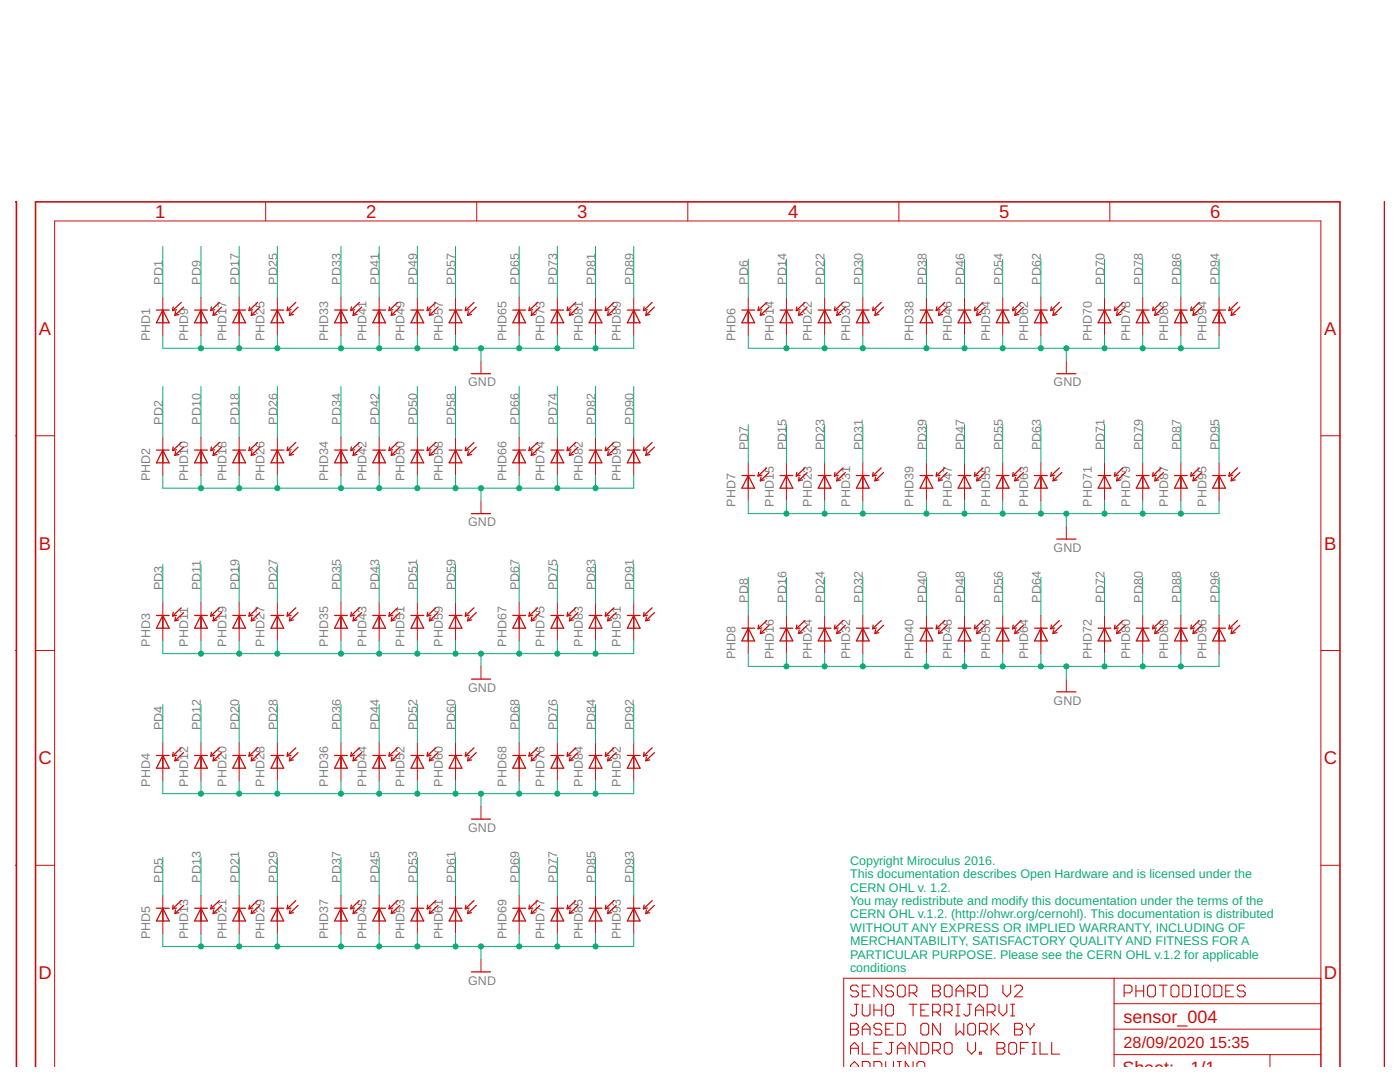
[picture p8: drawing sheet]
<svg xmlns="http://www.w3.org/2000/svg" width="279mm" height="216mm" viewBox="0 0 279 216" stroke-linecap="round" stroke-linejoin="round" font-family="sans-serif">
<defs><g id="words">
<g font-size="3.7" fill="#c90d0c">
<text x="30.9" y="43.5">1</text>
<text x="73.1" y="43.5">2</text>
<text x="115.2" y="43.5">3</text>
<text x="157.3" y="43.5">4</text>
<text x="199.4" y="43.5">5</text>
<text x="241.5" y="43.5">6</text>
<text x="7.8" y="66.8">A</text>
<text x="264.3" y="66.8">A</text>
<text x="7.8" y="109.7">B</text>
<text x="264.3" y="109.7">B</text>
<text x="7.7" y="152.5">C</text>
<text x="264.2" y="152.5">C</text>
<text x="7.7" y="195.4">D</text>
<text x="264.2" y="195.4">D</text>
</g>
<g font-size="3.6" fill="#c90d0c">
<text x="224.2" y="204.1">sensor_004</text>
<text x="224" y="214.4">Sheet:</text>
<text x="237.6" y="214.2">1/1</text>
</g>
<g font-size="3.2" fill="#c90d0c">
<text x="224.2" y="209.2">28/09/2020</text>
<text x="241.3" y="209.2">15:35</text>
</g>
<g font-size="2.5" fill="#808080">
<text x="32.5" y="56.8" transform="rotate(-90 32.5 56.8)">PD1</text>
<text x="40.1" y="56.8" transform="rotate(-90 40.1 56.8)">PD9</text>
<text x="47.7" y="56.8" transform="rotate(-90 47.7 56.8)">PD17</text>
<text x="55.3" y="56.8" transform="rotate(-90 55.3 56.8)">PD25</text>
<text x="68" y="56.8" transform="rotate(-90 68 56.8)">PD33</text>
<text x="75.7" y="56.8" transform="rotate(-90 75.7 56.8)">PD41</text>
<text x="83.3" y="56.8" transform="rotate(-90 83.3 56.8)">PD49</text>
<text x="90.9" y="56.8" transform="rotate(-90 90.9 56.8)">PD57</text>
<text x="103.6" y="56.8" transform="rotate(-90 103.6 56.8)">PD65</text>
<text x="111.2" y="56.8" transform="rotate(-90 111.2 56.8)">PD73</text>
<text x="118.8" y="56.8" transform="rotate(-90 118.8 56.8)">PD81</text>
<text x="126.5" y="56.8" transform="rotate(-90 126.5 56.8)">PD89</text>
<text x="149.3" y="56.8" transform="rotate(-90 149.3 56.8)">PD6</text>
<text x="156.9" y="56.8" transform="rotate(-90 156.9 56.8)">PD14</text>
<text x="164.6" y="56.8" transform="rotate(-90 164.6 56.8)">PD22</text>
<text x="172.2" y="56.8" transform="rotate(-90 172.2 56.8)">PD30</text>
<text x="184.9" y="56.8" transform="rotate(-90 184.9 56.8)">PD38</text>
<text x="192.5" y="56.8" transform="rotate(-90 192.5 56.8)">PD46</text>
<text x="200.1" y="56.8" transform="rotate(-90 200.1 56.8)">PD54</text>
<text x="207.7" y="56.8" transform="rotate(-90 207.7 56.8)">PD62</text>
<text x="220.4" y="56.8" transform="rotate(-90 220.4 56.8)">PD70</text>
<text x="228.1" y="56.8" transform="rotate(-90 228.1 56.8)">PD78</text>
<text x="235.7" y="56.8" transform="rotate(-90 235.7 56.8)">PD86</text>
<text x="243.3" y="56.8" transform="rotate(-90 243.3 56.8)">PD94</text>
<text x="29.9" y="68.1" transform="rotate(-90 29.9 68.1)">PHD1</text>
<text x="37.6" y="68.1" transform="rotate(-90 37.6 68.1)">PHD9</text>
<text x="45.2" y="68.1" transform="rotate(-90 45.2 68.1)">PHD17</text>
<text x="52.8" y="68.1" transform="rotate(-90 52.8 68.1)">PHD25</text>
<text x="65.5" y="68.1" transform="rotate(-90 65.5 68.1)">PHD33</text>
<text x="73.1" y="68.1" transform="rotate(-90 73.1 68.1)">PHD41</text>
<text x="80.7" y="68.1" transform="rotate(-90 80.7 68.1)">PHD49</text>
<text x="88.4" y="68.1" transform="rotate(-90 88.4 68.1)">PHD57</text>
<text x="101.1" y="68.1" transform="rotate(-90 101.1 68.1)">PHD65</text>
<text x="108.7" y="68.1" transform="rotate(-90 108.7 68.1)">PHD73</text>
<text x="116.3" y="68.1" transform="rotate(-90 116.3 68.1)">PHD81</text>
<text x="123.9" y="68.1" transform="rotate(-90 123.9 68.1)">PHD89</text>
<text x="146.8" y="68.1" transform="rotate(-90 146.8 68.1)">PHD6</text>
<text x="154.4" y="68.1" transform="rotate(-90 154.4 68.1)">PHD14</text>
<text x="162" y="68.1" transform="rotate(-90 162 68.1)">PHD22</text>
<text x="169.6" y="68.1" transform="rotate(-90 169.6 68.1)">PHD30</text>
<text x="182.3" y="68.1" transform="rotate(-90 182.3 68.1)">PHD38</text>
<text x="190" y="68.1" transform="rotate(-90 190 68.1)">PHD46</text>
<text x="197.6" y="68.1" transform="rotate(-90 197.6 68.1)">PHD54</text>
<text x="205.2" y="68.1" transform="rotate(-90 205.2 68.1)">PHD62</text>
<text x="217.9" y="68.1" transform="rotate(-90 217.9 68.1)">PHD70</text>
<text x="225.5" y="68.1" transform="rotate(-90 225.5 68.1)">PHD78</text>
<text x="233.1" y="68.1" transform="rotate(-90 233.1 68.1)">PHD86</text>
<text x="240.8" y="68.1" transform="rotate(-90 240.8 68.1)">PHD94</text>
<text x="93.4" y="77.1">GND</text>
<text x="210.3" y="77.1">GND</text>
<text x="32.5" y="84.7" transform="rotate(-90 32.5 84.7)">PD2</text>
<text x="40.1" y="84.7" transform="rotate(-90 40.1 84.7)">PD10</text>
<text x="47.7" y="84.7" transform="rotate(-90 47.7 84.7)">PD18</text>
<text x="55.3" y="84.7" transform="rotate(-90 55.3 84.7)">PD26</text>
<text x="68" y="84.7" transform="rotate(-90 68 84.7)">PD34</text>
<text x="75.7" y="84.7" transform="rotate(-90 75.7 84.7)">PD42</text>
<text x="83.3" y="84.7" transform="rotate(-90 83.3 84.7)">PD50</text>
<text x="90.9" y="84.7" transform="rotate(-90 90.9 84.7)">PD58</text>
<text x="103.6" y="84.7" transform="rotate(-90 103.6 84.7)">PD66</text>
<text x="111.2" y="84.7" transform="rotate(-90 111.2 84.7)">PD74</text>
<text x="118.8" y="84.7" transform="rotate(-90 118.8 84.7)">PD82</text>
<text x="126.5" y="84.7" transform="rotate(-90 126.5 84.7)">PD90</text>
<text x="149.3" y="89.8" transform="rotate(-90 149.3 89.8)">PD7</text>
<text x="156.9" y="89.8" transform="rotate(-90 156.9 89.8)">PD15</text>
<text x="164.6" y="89.8" transform="rotate(-90 164.6 89.8)">PD23</text>
<text x="172.2" y="89.8" transform="rotate(-90 172.2 89.8)">PD31</text>
<text x="184.9" y="89.8" transform="rotate(-90 184.9 89.8)">PD39</text>
<text x="192.5" y="89.8" transform="rotate(-90 192.5 89.8)">PD47</text>
<text x="200.1" y="89.8" transform="rotate(-90 200.1 89.8)">PD55</text>
<text x="207.7" y="89.8" transform="rotate(-90 207.7 89.8)">PD63</text>
<text x="220.4" y="89.8" transform="rotate(-90 220.4 89.8)">PD71</text>
<text x="228.1" y="89.8" transform="rotate(-90 228.1 89.8)">PD79</text>
<text x="235.7" y="89.8" transform="rotate(-90 235.7 89.8)">PD87</text>
<text x="243.3" y="89.8" transform="rotate(-90 243.3 89.8)">PD95</text>
<text x="29.9" y="96" transform="rotate(-90 29.9 96)">PHD2</text>
<text x="37.6" y="96" transform="rotate(-90 37.6 96)">PHD10</text>
<text x="45.2" y="96" transform="rotate(-90 45.2 96)">PHD18</text>
<text x="52.8" y="96" transform="rotate(-90 52.8 96)">PHD26</text>
<text x="65.5" y="96" transform="rotate(-90 65.5 96)">PHD34</text>
<text x="73.1" y="96" transform="rotate(-90 73.1 96)">PHD42</text>
<text x="80.7" y="96" transform="rotate(-90 80.7 96)">PHD50</text>
<text x="88.4" y="96" transform="rotate(-90 88.4 96)">PHD58</text>
<text x="101.1" y="96" transform="rotate(-90 101.1 96)">PHD66</text>
<text x="108.7" y="96" transform="rotate(-90 108.7 96)">PHD74</text>
<text x="116.3" y="96" transform="rotate(-90 116.3 96)">PHD82</text>
<text x="123.9" y="96" transform="rotate(-90 123.9 96)">PHD90</text>
<text x="146.8" y="101.1" transform="rotate(-90 146.8 101.1)">PHD7</text>
<text x="154.4" y="101.1" transform="rotate(-90 154.4 101.1)">PHD15</text>
<text x="162" y="101.1" transform="rotate(-90 162 101.1)">PHD23</text>
<text x="169.6" y="101.1" transform="rotate(-90 169.6 101.1)">PHD31</text>
<text x="182.3" y="101.1" transform="rotate(-90 182.3 101.1)">PHD39</text>
<text x="190" y="101.1" transform="rotate(-90 190 101.1)">PHD47</text>
<text x="197.6" y="101.1" transform="rotate(-90 197.6 101.1)">PHD55</text>
<text x="205.2" y="101.1" transform="rotate(-90 205.2 101.1)">PHD63</text>
<text x="217.9" y="101.1" transform="rotate(-90 217.9 101.1)">PHD71</text>
<text x="225.5" y="101.1" transform="rotate(-90 225.5 101.1)">PHD79</text>
<text x="233.1" y="101.1" transform="rotate(-90 233.1 101.1)">PHD87</text>
<text x="240.8" y="101.1" transform="rotate(-90 240.8 101.1)">PHD95</text>
<text x="93.4" y="105">GND</text>
<text x="210.3" y="110.1">GND</text>
<text x="32.5" y="117.7" transform="rotate(-90 32.5 117.7)">PD3</text>
<text x="40.1" y="117.7" transform="rotate(-90 40.1 117.7)">PD11</text>
<text x="47.7" y="117.7" transform="rotate(-90 47.7 117.7)">PD19</text>
<text x="55.3" y="117.7" transform="rotate(-90 55.3 117.7)">PD27</text>
<text x="68" y="117.7" transform="rotate(-90 68 117.7)">PD35</text>
<text x="75.7" y="117.7" transform="rotate(-90 75.7 117.7)">PD43</text>
<text x="83.3" y="117.7" transform="rotate(-90 83.3 117.7)">PD51</text>
<text x="90.9" y="117.7" transform="rotate(-90 90.9 117.7)">PD59</text>
<text x="103.6" y="117.7" transform="rotate(-90 103.6 117.7)">PD67</text>
<text x="111.2" y="117.7" transform="rotate(-90 111.2 117.7)">PD75</text>
<text x="118.8" y="117.7" transform="rotate(-90 118.8 117.7)">PD83</text>
<text x="126.5" y="117.7" transform="rotate(-90 126.5 117.7)">PD91</text>
<text x="149.3" y="120.3" transform="rotate(-90 149.3 120.3)">PD8</text>
<text x="156.9" y="120.3" transform="rotate(-90 156.9 120.3)">PD16</text>
<text x="164.6" y="120.3" transform="rotate(-90 164.6 120.3)">PD24</text>
<text x="172.2" y="120.3" transform="rotate(-90 172.2 120.3)">PD32</text>
<text x="184.9" y="120.3" transform="rotate(-90 184.9 120.3)">PD40</text>
<text x="192.5" y="120.3" transform="rotate(-90 192.5 120.3)">PD48</text>
<text x="200.1" y="120.3" transform="rotate(-90 200.1 120.3)">PD56</text>
<text x="207.7" y="120.3" transform="rotate(-90 207.7 120.3)">PD64</text>
<text x="220.4" y="120.3" transform="rotate(-90 220.4 120.3)">PD72</text>
<text x="228.1" y="120.3" transform="rotate(-90 228.1 120.3)">PD80</text>
<text x="235.7" y="120.3" transform="rotate(-90 235.7 120.3)">PD88</text>
<text x="243.3" y="120.3" transform="rotate(-90 243.3 120.3)">PD96</text>
<text x="29.9" y="129" transform="rotate(-90 29.9 129)">PHD3</text>
<text x="37.6" y="129" transform="rotate(-90 37.6 129)">PHD11</text>
<text x="45.2" y="129" transform="rotate(-90 45.2 129)">PHD19</text>
<text x="52.8" y="129" transform="rotate(-90 52.8 129)">PHD27</text>
<text x="65.5" y="129" transform="rotate(-90 65.5 129)">PHD35</text>
<text x="73.1" y="129" transform="rotate(-90 73.1 129)">PHD43</text>
<text x="80.7" y="129" transform="rotate(-90 80.7 129)">PHD51</text>
<text x="88.4" y="129" transform="rotate(-90 88.4 129)">PHD59</text>
<text x="101.1" y="129" transform="rotate(-90 101.1 129)">PHD67</text>
<text x="108.7" y="129" transform="rotate(-90 108.7 129)">PHD75</text>
<text x="116.3" y="129" transform="rotate(-90 116.3 129)">PHD83</text>
<text x="123.9" y="129" transform="rotate(-90 123.9 129)">PHD91</text>
<text x="146.8" y="131.6" transform="rotate(-90 146.8 131.6)">PHD8</text>
<text x="154.4" y="131.6" transform="rotate(-90 154.4 131.6)">PHD16</text>
<text x="162" y="131.6" transform="rotate(-90 162 131.6)">PHD24</text>
<text x="169.6" y="131.6" transform="rotate(-90 169.6 131.6)">PHD32</text>
<text x="182.3" y="131.6" transform="rotate(-90 182.3 131.6)">PHD40</text>
<text x="190" y="131.6" transform="rotate(-90 190 131.6)">PHD48</text>
<text x="197.6" y="131.6" transform="rotate(-90 197.6 131.6)">PHD56</text>
<text x="205.2" y="131.6" transform="rotate(-90 205.2 131.6)">PHD64</text>
<text x="217.9" y="131.6" transform="rotate(-90 217.9 131.6)">PHD72</text>
<text x="225.5" y="131.6" transform="rotate(-90 225.5 131.6)">PHD80</text>
<text x="233.1" y="131.6" transform="rotate(-90 233.1 131.6)">PHD88</text>
<text x="240.8" y="131.6" transform="rotate(-90 240.8 131.6)">PHD96</text>
<text x="93.4" y="138.1">GND</text>
<text x="210.3" y="140.6">GND</text>
<text x="32.5" y="145.7" transform="rotate(-90 32.5 145.7)">PD4</text>
<text x="40.1" y="145.7" transform="rotate(-90 40.1 145.7)">PD12</text>
<text x="47.7" y="145.7" transform="rotate(-90 47.7 145.7)">PD20</text>
<text x="55.3" y="145.7" transform="rotate(-90 55.3 145.7)">PD28</text>
<text x="68" y="145.7" transform="rotate(-90 68 145.7)">PD36</text>
<text x="75.7" y="145.7" transform="rotate(-90 75.7 145.7)">PD44</text>
<text x="83.3" y="145.7" transform="rotate(-90 83.3 145.7)">PD52</text>
<text x="90.9" y="145.7" transform="rotate(-90 90.9 145.7)">PD60</text>
<text x="103.6" y="145.7" transform="rotate(-90 103.6 145.7)">PD68</text>
<text x="111.2" y="145.7" transform="rotate(-90 111.2 145.7)">PD76</text>
<text x="118.8" y="145.7" transform="rotate(-90 118.8 145.7)">PD84</text>
<text x="126.5" y="145.7" transform="rotate(-90 126.5 145.7)">PD92</text>
<text x="29.9" y="157" transform="rotate(-90 29.9 157)">PHD4</text>
<text x="37.6" y="157" transform="rotate(-90 37.6 157)">PHD12</text>
<text x="45.2" y="157" transform="rotate(-90 45.2 157)">PHD20</text>
<text x="52.8" y="157" transform="rotate(-90 52.8 157)">PHD28</text>
<text x="65.5" y="157" transform="rotate(-90 65.5 157)">PHD36</text>
<text x="73.1" y="157" transform="rotate(-90 73.1 157)">PHD44</text>
<text x="80.7" y="157" transform="rotate(-90 80.7 157)">PHD52</text>
<text x="88.4" y="157" transform="rotate(-90 88.4 157)">PHD60</text>
<text x="101.1" y="157" transform="rotate(-90 101.1 157)">PHD68</text>
<text x="108.7" y="157" transform="rotate(-90 108.7 157)">PHD76</text>
<text x="116.3" y="157" transform="rotate(-90 116.3 157)">PHD84</text>
<text x="123.9" y="157" transform="rotate(-90 123.9 157)">PHD92</text>
<text x="93.4" y="166">GND</text>
<text x="32.5" y="176.2" transform="rotate(-90 32.5 176.2)">PD5</text>
<text x="40.1" y="176.2" transform="rotate(-90 40.1 176.2)">PD13</text>
<text x="47.7" y="176.2" transform="rotate(-90 47.7 176.2)">PD21</text>
<text x="55.3" y="176.2" transform="rotate(-90 55.3 176.2)">PD29</text>
<text x="68" y="176.2" transform="rotate(-90 68 176.2)">PD37</text>
<text x="75.7" y="176.2" transform="rotate(-90 75.7 176.2)">PD45</text>
<text x="83.3" y="176.2" transform="rotate(-90 83.3 176.2)">PD53</text>
<text x="90.9" y="176.2" transform="rotate(-90 90.9 176.2)">PD61</text>
<text x="103.6" y="176.2" transform="rotate(-90 103.6 176.2)">PD69</text>
<text x="111.2" y="176.2" transform="rotate(-90 111.2 176.2)">PD77</text>
<text x="118.8" y="176.2" transform="rotate(-90 118.8 176.2)">PD85</text>
<text x="126.5" y="176.2" transform="rotate(-90 126.5 176.2)">PD93</text>
<text x="29.9" y="187.5" transform="rotate(-90 29.9 187.5)">PHD5</text>
<text x="37.6" y="187.5" transform="rotate(-90 37.6 187.5)">PHD13</text>
<text x="45.2" y="187.5" transform="rotate(-90 45.2 187.5)">PHD21</text>
<text x="52.8" y="187.5" transform="rotate(-90 52.8 187.5)">PHD29</text>
<text x="65.5" y="187.5" transform="rotate(-90 65.5 187.5)">PHD37</text>
<text x="73.1" y="187.5" transform="rotate(-90 73.1 187.5)">PHD45</text>
<text x="80.7" y="187.5" transform="rotate(-90 80.7 187.5)">PHD53</text>
<text x="88.4" y="187.5" transform="rotate(-90 88.4 187.5)">PHD61</text>
<text x="101.1" y="187.5" transform="rotate(-90 101.1 187.5)">PHD69</text>
<text x="108.7" y="187.5" transform="rotate(-90 108.7 187.5)">PHD77</text>
<text x="116.3" y="187.5" transform="rotate(-90 116.3 187.5)">PHD85</text>
<text x="123.9" y="187.5" transform="rotate(-90 123.9 187.5)">PHD93</text>
<text x="93.4" y="196.5">GND</text>
</g>
<g font-size="2.5" fill="#0dab76">
<text x="169.6" y="172.6">Copyright Miroculus 2016.</text>
<text x="169.6" y="175.3">This documentation describes Open Hardware and is licensed under the</text>
<text x="169.6" y="177.9">CERN OHL v. 1.2.</text>
<text x="169.6" y="180.6">You may redistribute and modify this documentation under the terms of the</text>
<text x="169.6" y="183.3">CERN OHL v.1.2. (http://ohwr.org/cernohl). This documentation is distributed</text>
<text x="169.6" y="185.9">WITHOUT ANY EXPRESS OR IMPLIED WARRANTY, INCLUDING OF</text>
<text x="169.6" y="188.6">MERCHANTABILITY, SATISFACTORY QUALITY AND FITNESS FOR A</text>
<text x="169.6" y="191.3">PARTICULAR PURPOSE. Please see the CERN OHL v.1.2 for applicable</text>
<text x="169.6" y="193.9">conditions</text>
</g>
</g></defs>
<g fill="none" stroke="#c90d0c" stroke-width=".21">
<path d="M171.3 197l-.4-.4h-.8l-.4 .4v.4l.4 .3h.8l.4 .4v.4l-.4 .4h-.8l-.4-.4M172.1 197.7h.8M173.6 196.6h-1.5v2.3h1.5M176 196.6v2.3l-1.6-2.3v2.3M178.3 197l-.4-.4h-.8l-.3 .4v.4l.3 .3h.8l.4 .4v.4l-.4 .4h-.8l-.3-.4M179.1 197l.4-.4h.8l.4 .4v1.5l-.4 .4h-.8l-.4-.4zM181.4 198.1h1.2l.4-.4v-.7l-.4-.4h-1.2v2.3M182.2 198.1l.8 .8M186.1 196.6h1.2l.4 .4v.4l-.4 .3 .4 .4v.4l-.4 .4h-1.2zM186.1 197.7h1.2M188.4 197l.4-.4h.8l.4 .4v1.5l-.4 .4h-.8l-.4-.4zM190.8 197.7h1.5"/>
<path d="M190.8 198.9v-1.5l.8-.8 .7 .8v1.5M193.1 198.1h1.2l.4-.4v-.7l-.4-.4h-1.2v2.3M193.9 198.1l.8 .8M195.5 196.6h1.1l.4 .4v1.5l-.4 .4h-1.1zM200.2 196.6v1.5l.7 .8 .8-.8v-1.5M202.5 197l.4-.4h.7l.4 .4v.4l-1.5 1.5h1.5M224.3 198.1h1.2l.4-.4v-.7l-.4-.4h-1.2v2.3M226.7 197.7h1.5M226.7 196.6v2.3M228.2 196.6v2.3M229 197l.4-.4h.8l.4 .4v1.5l-.4 .4h-.8l-.4-.4zM231.4 196.6h1.5"/>
<path d="M232.1 196.6v2.3M233.7 197l.4-.4h.8l.4 .4v1.5l-.4 .4h-.8l-.4-.4zM236.1 196.6h1.1l.4 .4v1.5l-.4 .4h-1.1zM238.4 196.6h.8M238.4 198.9h.8M238.8 196.6v2.3M240.3 196.6h.8l.4 .4v1.5l-.4 .4h-.8l-.4-.4v-1.5zM242.3 196.6h1.2l.3 .4v1.5l-.3 .4h-1.2zM244.6 197.7h.8M246.2 196.6h-1.6v2.3h1.6M248.5 197l-.4-.4h-.7l-.4 .4v.4l.4 .3h.7l.4 .4v.4l-.4 .4h-.7l-.4-.4M169.7 204.2h1.2l.4 .4v.4l-.4 .4 .4 .3v.4l-.4 .4h-1.2z"/>
<path d="M169.7 210.3v-1.5l.8-.8 .8 .8v1.5M169.7 212.9v-.3l.8-.8 .8 .8v.3M169.7 205.4h1.2M169.7 209.2h1.6M170.5 200.4h.8M170.9 200.4v1.9l-.4 .4h-.4l-.4-.4M172.1 200.4v1.9l.4 .4h.7l.4-.4v-1.9M172.1 206.5v-1.5l.8-.8 .7 .8v1.5M172.1 208v2.3h1.5M172.1 212.9v-1.1h1.1l.4 .4v.7M172.1 205.4h1.5M174.4 200.4v2.3"/>
<path d="M174.4 212.9v-1.1h1.2l.4 .4v.7M174.4 201.5h1.6M174.4 209.2h.8M176 204.6l-.4-.4h-.8l-.4 .4v.4l.4 .4h.8l.4 .3v.4l-.4 .4h-.8l-.4-.4M176 208h-1.6v2.3h1.6M176 200.4v2.3M176.8 200.8l.3-.4h.8l.4 .4v1.5l-.4 .4h-.8l-.3-.4zM176.8 211.8v1.1M176.8 205.4h.7M177.5 208h.8M177.9 208v2l-.4 .3h-.4l-.3-.3M178.3 204.2h-1.5v2.3h1.5"/>
<path d="M178.3 211.8v1.1M179.1 204.2h1.2l.4 .4v1.5l-.4 .4h-1.2zM179.1 210.3v-1.5l.8-.8 .8 .8v1.5M179.1 209.2h1.6M179.1 211.8h.8M179.5 211.8v1.1M180.7 212.9v-1.1l.7 1.1M181.4 200.4h1.6M182.2 200.4v2.3M182.2 211.8v1.1M183 208v2.3l-1.6-2.3v2.3M183 212.9v-.7l.4-.4h.8l.4 .4v.7"/>
<path d="M183.8 201.5h.8M183.8 204.6l.4-.4h.8l.3 .4v1.5l-.3 .4h-.8l-.4-.4zM183.8 208h1.2l.3 .4v1.6l-.3 .3h-1.2zM185.3 200.4h-1.5v2.3h1.5M186.1 201.9h1.2l.4-.4v-.7l-.4-.4h-1.2v2.3M186.1 209.5h1.2l.4-.3v-.8l-.4-.4h-1.2v2.3M186.9 201.9l.8 .8M186.9 209.5l.8 .8M187.7 204.2v2.3l-1.6-2.3v2.3M188.4 201.9h1.2l.4-.4v-.7l-.4-.4h-1.2v2.3M188.4 208.4l.4-.4h.8l.4 .4v1.6l-.4 .3h-.8l-.4-.3zM189.2 201.9l.8 .8"/>
<path d="M190.8 204.2v2.3l.8-.8 .7 .8v-2.3M190.8 202.7h.8M190.8 200.4h.8M191.2 200.4v2.3M193.1 204.6l.4-.4h.8l.4 .4v1.5l-.4 .4h-.8l-.4-.4zM193.1 208v1.5l.8 .8 .8-.8v-1.5M193.1 200.4h.8M193.5 200.4v1.9l-.4 .4h-.4l-.4-.4M194.7 202.7v-1.5l.8-.8 .8 .8v1.5M194.7 201.5h1.6M195.5 205.7h1.1l.4-.3v-.8l-.4-.4h-1.1v2.3M195.5 210h.4v.3h-.4z"/>
<path d="M196.3 205.7l.7 .8M197 201.9h1.2l.4-.4v-.7l-.4-.4h-1.2v2.3M197.8 201.9l.8 .8M197.8 204.2v2.3M198.2 205.4l1.2 1.1M199 209.2h1.2M199 208h1.2l.3 .4v.4l-.3 .4 .3 .3v.5l-.3 .3h-1.2zM199.4 200.4v1.5l.8 .8 .7-.8v-1.5M199.4 204.2l-1.6 1.5M201.3 208.4l.4-.4h.8l.4 .4v1.6l-.4 .3h-.8l-.4-.3zM201.7 202.7h.8M201.7 200.4h.8"/>
<path d="M202.1 200.4v2.3M202.5 204.2h1.1l.4 .4v.4l-.4 .4 .4 .3v.4l-.4 .4h-1.1zM202.5 205.4h1.1M203.6 209.2h.8M204.8 204.2v.4l.8 .8M205.2 208h-1.6v2.3M205.6 205.4v1.1M206 210.3h.8M206 208h.8M206.4 204.2v.4l-.8 .8M206.4 208v2.3M207.6 208v2.3h1.5"/>
<path d="M209.9 208v2.3h1.6"/>
</g>
<path d="M3 40.3h.3v172.6M276.4 40.3h-.1v172.6M7.1 212.9v-172.6h260.3v172.6" fill="none" stroke="#c90d0c" stroke-width=".32"/>
<g fill="none" stroke="#c90d0c" stroke-width=".2">
<path d="M32.5 59.3v7.7M40.1 59.3v7.7M47.7 59.3v7.7M53 40.3v3.8M55.4 59.3v7.7M68.1 59.3v7.7M75.7 59.3v7.7M83.3 59.3v7.7M90.9 59.3v7.7M95.1 40.3v3.8M103.6 59.3v7.7M111.2 59.3v7.7"/>
<path d="M118.9 59.3v7.7M126.5 59.3v7.7M137.3 40.3v3.8M149.3 59.3v7.7M157 59.3v7.7M164.6 59.3v7.7M172.2 59.3v7.7M179.4 40.3v3.8M184.9 59.3v7.7M192.5 59.3v7.7M200.1 59.3v7.7M207.7 59.3v7.7"/>
<path d="M220.4 59.3v7.7M221.5 40.3v3.8M228 59.3v7.7M235.7 59.3v7.7M243.3 59.3v7.7M96 72v2.6M212.8 72v2.6M3 87h.3M7.1 87h3.8M32.5 87.3v7.6M40.1 87.3v7.6M47.7 87.3v7.6"/>
<path d="M55.4 87.3v7.6M68.1 87.3v7.6M75.7 87.3v7.6M83.3 87.3v7.6M90.9 87.3v7.6M96 99.9v2.6M103.6 87.3v7.6M111.2 87.3v7.6M118.9 87.3v7.6M126.5 87.3v7.6M149.3 92.4v7.5M157 92.4v7.5"/>
<path d="M164.6 92.4v7.5M172.2 92.4v7.5M184.9 92.4v7.5M192.5 92.4v7.5M200.1 92.4v7.5M207.7 92.4v7.5M220.4 92.4v7.5M228 92.4v7.5M235.7 92.4v7.5M243.3 92.4v7.5M263.6 87h3.8M276.3 87h.1"/>
<path d="M212.8 105v2.6M3 129.8h.3M7.1 129.8h3.8M32.5 120.3v7.6M40.1 120.3v7.6M47.7 120.3v7.6M55.4 120.3v7.6M68.1 120.3v7.6M75.7 120.3v7.6M83.3 120.3v7.6M90.9 120.3v7.6M96 133v2.5"/>
<path d="M103.6 120.3v7.6M111.2 120.3v7.6M118.9 120.3v7.6M126.5 120.3v7.6M149.3 122.8v7.6M157 122.8v7.6M164.6 122.8v7.6M172.2 122.8v7.6M184.9 122.8v7.6M192.5 122.8v7.6M200.1 122.8v7.6M207.7 122.8v7.6"/>
<path d="M212.8 135.5v2.5M220.4 122.8v7.6M228 122.8v7.6M235.7 122.8v7.6M243.3 122.8v7.6M263.6 129.8h3.8M276.3 129.8h.1M32.5 148.2v7.6M40.1 148.2v7.6M47.7 148.2v7.6M55.4 148.2v7.6M68.1 148.2v7.6"/>
<path d="M75.7 148.2v7.6M83.3 148.2v7.6M90.9 148.2v7.6M103.6 148.2v7.6M111.2 148.2v7.6M118.9 148.2v7.6M126.5 148.2v7.6M3 172.7h.3M7.1 172.7h3.8M32.5 178.7v7.6M40.1 178.7v7.6M47.7 178.7v7.6"/>
<path d="M55.4 178.7v7.6M68.1 178.7v7.6M75.7 178.7v7.6M83.3 178.7v7.6M90.9 178.7v7.6M96 160.9v2.5M103.6 178.7v7.6M111.2 178.7v7.6M118.9 178.7v7.6M126.5 178.7v7.6M263.6 172.7h3.8M276.3 172.7h.1"/>
<path d="M96 191.4v2.5M222.3 195.2v17.7M263.6 195.2h-95.2v17.7M10.9 212.9v-168.8h252.7v168.8M222.3 210.4h41.3M222.3 205.4h41.3M222.3 200.3h41.3M253.4 210.4v2.5"/>
</g>
<g fill="none" stroke="#c90d0c" stroke-width=".25">
<path d="M31.2 61.9h2.6M32.5 61.9l1.3 2.5h-2.6zM32.5 61.9v2.5M34.6 61.2l-.2 .8M35 62.2l-.1 .7M35.2 61.8l-.7 .2M35.7 62.8l-.8 .1M36.2 60.3l-1.8 1.7M36.6 61.3l-1.7 1.6M38.8 61.9h2.6M40.1 61.9l1.3 2.5h-2.6zM40.1 61.9v2.5"/>
<path d="M42.2 61.2l-.1 .8M42.8 61.8l-.7 .2M43.3 62.8l-.7 .1M43.8 60.3l-1.7 1.7M44.2 61.3l-1.7 1.6 .2-.7M46.5 61.9h2.5M47.7 61.9l1.3 2.5h-2.5zM47.7 61.9v2.5M49.8 61.2l-.1 .8M50.5 61.8l-.8 .2M50.9 62.8l-.7 .1M51.4 60.3l-1.7 1.7"/>
<path d="M51.9 61.3l-1.8 1.6 .2-.7M54.1 61.9h2.5M55.4 61.9l1.2 2.5h-2.5zM55.4 61.9v2.5M57.4 61.2l-.1 .8M58.1 61.8l-.7 .2M58.5 62.8l-.7 .1M59 60.3l-1.7 1.7M59.5 61.3l-1.7 1.6 .1-.7M66.8 61.9h2.5M68.1 61.9l1.2 2.5h-2.5zM68.1 61.9v2.5"/>
<path d="M70.1 61.2l-.1 .8M70.8 61.8l-.7 .2M71.2 62.8l-.7 .1M71.7 60.3l-1.7 1.7M72.2 61.3l-1.7 1.6 .1-.7M74.4 61.9h2.5M75.7 61.9l1.2 2.5h-2.5zM75.7 61.9v2.5M77.7 61.2l-.1 .8M78.4 61.8l-.7 .2M78.9 62.8l-.8 .1M79.4 60.3l-1.8 1.7"/>
<path d="M79.8 61.3l-1.7 1.6 .1-.7M82 61.9h2.6M83.3 61.9l1.3 2.5h-2.6zM83.3 61.9v2.5M85.4 61.2l-.2 .8M86 61.8l-.7 .2M86.5 62.8l-.8 .1M87 60.3l-1.8 1.7M87.4 61.3l-1.7 1.6 .1-.7M89.6 61.9h2.6M90.9 61.9l1.3 2.5h-2.6zM90.9 61.9v2.5"/>
<path d="M93 61.2l-.1 .8M93.6 61.8l-.7 .2M94.1 74.6h3.8M94.1 62.8l-.7 .1M94.6 60.3l-1.7 1.7M95 61.3l-1.7 1.6 .2-.7M102.3 61.9h2.6M103.6 61.9l1.3 2.5h-2.6zM103.6 61.9v2.5M105.7 61.2l-.1 .8M106.3 61.8l-.7 .2M106.8 62.8l-.7 .1"/>
<path d="M107.3 60.3l-1.7 1.7M107.7 61.3l-1.7 1.6 .2-.7M110 61.9h2.5M111.2 61.9l1.3 2.5h-2.5zM111.2 61.9v2.5M113.3 61.2l-.1 .8M114 61.8l-.8 .2M114.4 62.8l-.7 .1M114.9 60.3l-1.7 1.7M115.4 61.3l-1.8 1.6 .2-.7M117.6 61.9h2.5M118.9 61.9l1.2 2.5h-2.5z"/>
<path d="M118.9 61.9v2.5M120.9 61.2l-.1 .8M121.6 61.8l-.8 .2M122 62.8l-.7 .1M122.5 60.3l-1.7 1.7M123 61.3l-1.7 1.6 .1-.7M125.2 61.9h2.5M126.5 61.9l1.2 2.5h-2.5zM126.5 61.9v2.5M128.5 61.2l-.1 .8M129.2 61.8l-.7 .2M129.7 62.8l-.8 .1"/>
<path d="M130.2 60.3l-1.8 1.7M130.6 61.3l-1.7 1.6 .1-.7M148.1 61.9h2.5M149.3 61.9l1.3 2.5h-2.5zM149.3 61.9v2.5M151.4 61.2l-.1 .8M152.1 61.8l-.8 .2M152.5 62.8l-.7 .1M153 60.3l-1.7 1.7M153.5 61.3l-1.8 1.6 .2-.7M155.7 61.9h2.5M157 61.9l1.2 2.5h-2.5z"/>
<path d="M157 61.9v2.5M159 61.2l-.1 .8M159.7 61.8l-.8 .2M160.1 62.8l-.7 .1M160.6 60.3l-1.7 1.7M161.1 61.3l-1.7 1.6 .1-.7M163.3 61.9h2.5M164.6 61.9l1.2 2.5h-2.5zM164.6 61.9v2.5M166.6 61.2l-.1 .8 .8-.2M167.8 62.8l-.8 .1M168.3 60.3l-1.8 1.7"/>
<path d="M168.7 61.3l-1.7 1.6 .1-.7M170.9 61.9h2.6M172.2 61.9l1.3 2.5h-2.6zM172.2 61.9v2.5M174.3 61.2l-.2 .8M174.7 62.2l-.1 .7M174.9 61.8l-.7 .2M175.4 62.8l-.8 .1M175.9 60.3l-1.8 1.7M176.3 61.3l-1.7 1.6M183.6 61.9h2.6M184.9 61.9l1.3 2.5h-2.6z"/>
<path d="M184.9 61.9v2.5M187 61.2l-.2 .8M187.6 61.8l-.7 .2M188.1 62.8l-.8 .1M188.6 60.3l-1.8 1.7M189 61.3l-1.7 1.6 .1-.7M191.2 61.9h2.6M192.5 61.9l1.3 2.5h-2.6zM192.5 61.9v2.5M194.6 61.2l-.1 .8 .7-.2M195.7 62.8l-.7 .1M196.2 60.3l-1.7 1.7"/>
<path d="M196.6 61.3l-1.7 1.6 .1-.7M198.8 61.9h2.6M200.1 61.9l1.3 2.5h-2.6zM200.1 61.9v2.5M202.2 61.2l-.1 .8M202.9 61.8l-.8 .2M203.3 62.8l-.7 .1M203.8 60.3l-1.7 1.7M204.3 61.3l-1.8 1.6 .1-.7M206.5 61.9h2.5M207.7 61.9l1.3 2.5h-2.5zM207.7 61.9v2.5"/>
<path d="M209.8 61.2l-.1 .8M210.5 61.8l-.8 .2M210.9 74.6h3.8M210.9 62.8l-.7 .1M211.4 60.3l-1.7 1.7M211.9 61.3l-1.8 1.6 .2-.7M219.2 61.9h2.5M220.4 61.9l1.3 2.5h-2.5zM220.4 61.9v2.5M222.5 61.2l-.1 .8 .8-.2M223.6 62.8l-.7 .1M224.1 60.3l-1.7 1.7"/>
<path d="M224.6 61.3l-1.8 1.6 .2-.7M226.8 61.9h2.5M228 61.9l1.3 2.5h-2.5zM228 61.9v2.5M230.1 61.2l-.1 .8M230.8 61.8l-.7 .2M231.3 62.8l-.8 .1M231.7 60.3l-1.7 1.7M232.2 61.3l-1.7 1.6 .1-.7M234.4 61.9h2.5M235.7 61.9l1.2 2.5h-2.5zM235.7 61.9v2.5"/>
<path d="M237.8 61.2l-.2 .8M238.4 61.8l-.7 .2M238.9 62.8l-.8 .1M239.4 60.3l-1.8 1.7M239.8 61.3l-1.7 1.6 .1-.7M242 61.9h2.6M243.3 61.9l1.3 2.5h-2.6zM243.3 61.9v2.5M245.4 61.2l-.1 .8M246 61.8l-.7 .2M246.5 62.8l-.7 .1M247 60.3l-1.7 1.7"/>
<path d="M247.4 61.3l-1.7 1.6 .1-.7M31.2 89.8h2.6M32.5 89.8v2.6M32.5 89.8l1.3 2.6h-2.6zM34.6 89.2l-.2 .7M35 90.1l-.1 .7M35.2 89.7l-.7 .2M35.7 90.7l-.8 .1M36.2 88.3l-1.8 1.6M36.6 89.2l-1.7 1.7M38.8 89.8h2.6M40.1 89.8v2.6"/>
<path d="M40.1 89.8l1.3 2.6h-2.6zM42.2 89.2l-.1 .7M42.8 89.7l-.7 .2M43.3 90.7l-.7 .1M43.8 88.3l-1.7 1.6M44.2 89.2l-1.7 1.7 .2-.8M46.5 89.8h2.5M47.7 89.8v2.6M47.7 89.8l1.3 2.6h-2.5zM49.8 89.2l-.1 .7M50.5 89.7l-.8 .2M50.9 90.7l-.7 .1"/>
<path d="M51.4 88.3l-1.7 1.6M51.9 89.2l-1.8 1.7 .2-.8M54.1 89.8h2.5M55.4 89.8v2.6M55.4 89.8l1.2 2.6h-2.5zM57.4 89.2l-.1 .7M58.1 89.7l-.7 .2M58.5 90.7l-.7 .1M59 88.3l-1.7 1.6M59.5 89.2l-1.7 1.7 .1-.8M66.8 89.8h2.5M68.1 89.8v2.6"/>
<path d="M68.1 89.8l1.2 2.6h-2.5zM70.1 89.2l-.1 .7M70.8 89.7l-.7 .2M71.2 90.7l-.7 .1M71.7 88.3l-1.7 1.6M72.2 89.2l-1.7 1.7 .1-.8M74.4 89.8h2.5M75.7 89.8v2.6M75.7 89.8l1.2 2.6h-2.5zM77.7 89.2l-.1 .7M78.4 89.7l-.7 .2M78.9 90.7l-.8 .1"/>
<path d="M79.4 88.3l-1.8 1.6M79.8 89.2l-1.7 1.7 .1-.8M82 89.8h2.6M83.3 89.8v2.6M83.3 89.8l1.3 2.6h-2.6zM85.4 89.2l-.2 .7M86 89.7l-.7 .2M86.5 90.7l-.8 .1M87 88.3l-1.8 1.6M87.4 89.2l-1.7 1.7 .1-.8M89.6 89.8h2.6M90.9 89.8v2.6"/>
<path d="M90.9 89.8l1.3 2.6h-2.6zM93 89.2l-.1 .7M93.6 89.7l-.7 .2M94.1 90.7l-.7 .1M94.6 88.3l-1.7 1.6M95 89.2l-1.7 1.7 .2-.8M102.3 89.8h2.6M103.6 89.8v2.6M103.6 89.8l1.3 2.6h-2.6zM105.7 89.2l-.1 .7M106.3 89.7l-.7 .2M106.8 90.7l-.7 .1"/>
<path d="M107.3 88.3l-1.7 1.6M107.7 89.2l-1.7 1.7 .2-.8M110 89.8h2.5M111.2 89.8v2.6M111.2 89.8l1.3 2.6h-2.5zM113.3 89.2l-.1 .7M114 89.7l-.8 .2M114.4 90.7l-.7 .1M114.9 88.3l-1.7 1.6M115.4 89.2l-1.8 1.7 .2-.8M117.6 89.8h2.5M118.9 89.8v2.6"/>
<path d="M118.9 89.8l1.2 2.6h-2.5zM120.9 89.2l-.1 .7M121.6 89.7l-.8 .2M122 90.7l-.7 .1M122.5 88.3l-1.7 1.6M123 89.2l-1.7 1.7 .1-.8M125.2 89.8h2.5M126.5 89.8v2.6M126.5 89.8l1.2 2.6h-2.5zM128.5 89.2l-.1 .7M129.2 89.7l-.7 .2M129.7 90.7l-.8 .1"/>
<path d="M130.2 88.3l-1.8 1.6M130.6 89.2l-1.7 1.7 .1-.8M148.1 94.9h2.5M149.3 94.9v2.5M149.3 94.9l1.3 2.5h-2.5zM152.1 94.8l-.8 .2M152.5 95.8l-.7 .1M153 93.4l-1.7 1.6 .1-.7M153.5 94.3l-1.8 1.6 .2-.7M155.7 94.9h2.5M157 94.9v2.5M157 94.9l1.2 2.5h-2.5z"/>
<path d="M159.7 94.8l-.8 .2M160.1 95.8l-.7 .1M160.6 93.4l-1.7 1.6 .1-.7M161.1 94.3l-1.7 1.6 .1-.7M163.3 94.9h2.5M164.6 94.9v2.5M164.6 94.9l1.2 2.5h-2.5zM166.6 94.3l-.1 .7M167.3 94.8l-.7 .2M167.8 95.8l-.8 .1M168.3 93.4l-1.8 1.6M168.7 94.3l-1.7 1.6 .1-.7"/>
<path d="M170.9 94.9h2.6M172.2 94.9v2.5M172.2 94.9l1.3 2.5h-2.6zM174.7 95.2l-.1 .7M174.9 94.8l-.7 .2M175.4 95.8l-.8 .1M175.9 93.4l-1.8 1.6 .2-.7M176.3 94.3l-1.7 1.6M183.6 94.9h2.6M184.9 94.9v2.5M184.9 94.9l1.3 2.5h-2.6zM187.6 94.8l-.7 .2"/>
<path d="M188.1 95.8l-.8 .1M188.6 93.4l-1.8 1.6 .2-.7M189 94.3l-1.7 1.6 .1-.7M191.2 94.9h2.6M192.5 94.9v2.5M192.5 94.9l1.3 2.5h-2.6zM194.6 94.3l-.1 .7M195.2 94.8l-.7 .2M195.7 95.8l-.7 .1M196.2 93.4l-1.7 1.6M196.6 94.3l-1.7 1.6 .1-.7M198.8 94.9h2.6"/>
<path d="M200.1 94.9v2.5M200.1 94.9l1.3 2.5h-2.6zM202.9 94.8l-.8 .2M203.3 95.8l-.7 .1M203.8 93.4l-1.7 1.6 .1-.7M204.3 94.3l-1.8 1.6 .1-.7M206.5 94.9h2.5M207.7 94.9v2.5M207.7 94.9l1.3 2.5h-2.5zM210.5 94.8l-.8 .2M210.9 95.8l-.7 .1M211.4 93.4l-1.7 1.6 .1-.7"/>
<path d="M211.9 94.3l-1.8 1.6 .2-.7M219.2 94.9h2.5M220.4 94.9v2.5M220.4 94.9l1.3 2.5h-2.5zM222.5 94.3l-.1 .7M223.2 94.8l-.8 .2M223.6 95.8l-.7 .1M224.1 93.4l-1.7 1.6M224.6 94.3l-1.8 1.6 .2-.7M226.8 94.9h2.5M228 94.9v2.5M228 94.9l1.3 2.5h-2.5z"/>
<path d="M230.8 94.8l-.7 .2M231.3 95.8l-.8 .1M231.7 93.4l-1.7 1.6 .1-.7M232.2 94.3l-1.7 1.6 .1-.7M234.4 94.9h2.5M235.7 94.9v2.5M235.7 94.9l1.2 2.5h-2.5zM238.4 94.8l-.7 .2M238.9 95.8l-.8 .1M239.4 93.4l-1.8 1.6 .2-.7M239.8 94.3l-1.7 1.6 .1-.7M242 94.9h2.6"/>
<path d="M243.3 94.9v2.5M243.3 94.9l1.3 2.5h-2.6zM246 94.8l-.7 .2M246.5 95.8l-.7 .1M247 93.4l-1.7 1.6 .1-.7M247.4 94.3l-1.7 1.6 .1-.7M94.1 102.5h3.8M210.9 107.6h3.8M31.2 122.8h2.6M32.5 122.8v2.5M32.5 122.8l1.3 2.5h-2.6zM35 123.1l-.1 .8"/>
<path d="M35.2 122.8l-.7 .1M35.7 123.7l-.8 .2M36.2 121.3l-1.8 1.6 .2-.7M36.6 122.2l-1.7 1.7M38.8 122.8h2.6M40.1 122.8v2.5M40.1 122.8l1.3 2.5h-2.6zM42.8 122.8l-.7 .1M43.3 123.7l-.7 .2M43.8 121.3l-1.7 1.6 .1-.7M44.2 122.2l-1.7 1.7 .2-.8M46.5 122.8h2.5"/>
<path d="M47.7 122.8v2.5M47.7 122.8l1.3 2.5h-2.5zM50.5 122.8l-.8 .1M50.9 123.7l-.7 .2M51.4 121.3l-1.7 1.6 .1-.7M51.9 122.2l-1.8 1.7 .2-.8M54.1 122.8h2.5M55.4 122.8v2.5M55.4 122.8l1.2 2.5h-2.5zM58.1 122.8l-.7 .1M58.5 123.7l-.7 .2M59 121.3l-1.7 1.6 .1-.7"/>
<path d="M59.5 122.2l-1.7 1.7 .1-.8M66.8 122.8h2.5M68.1 122.8v2.5M68.1 122.8l1.2 2.5h-2.5zM70.8 122.8l-.7 .1M71.2 123.7l-.7 .2M71.7 121.3l-1.7 1.6 .1-.7M72.2 122.2l-1.7 1.7 .1-.8M74.4 122.8h2.5M75.7 122.8v2.5M75.7 122.8l1.2 2.5h-2.5zM78.4 122.8l-.7 .1"/>
<path d="M78.9 123.7l-.8 .2M79.4 121.3l-1.8 1.6 .1-.7M79.8 122.2l-1.7 1.7 .1-.8M82 122.8h2.6M83.3 122.8v2.5M83.3 122.8l1.3 2.5h-2.6zM86 122.8l-.7 .1M86.5 123.7l-.8 .2M87 121.3l-1.8 1.6 .2-.7M87.4 122.2l-1.7 1.7 .1-.8M89.6 122.8h2.6M90.9 122.8v2.5"/>
<path d="M90.9 122.8l1.3 2.5h-2.6zM93.6 122.8l-.7 .1M94.1 135.5h3.8M94.1 123.7l-.7 .2M94.6 121.3l-1.7 1.6 .1-.7M95 122.2l-1.7 1.7 .2-.8M102.3 122.8h2.6M103.6 122.8v2.5M103.6 122.8l1.3 2.5h-2.6zM106.3 122.8l-.7 .1M106.8 123.7l-.7 .2M107.3 121.3l-1.7 1.6 .1-.7"/>
<path d="M107.7 122.2l-1.7 1.7 .2-.8M110 122.8h2.5M111.2 122.8v2.5M111.2 122.8l1.3 2.5h-2.5zM114 122.8l-.8 .1M114.4 123.7l-.7 .2M114.9 121.3l-1.7 1.6 .1-.7M115.4 122.2l-1.8 1.7 .2-.8M117.6 122.8h2.5M118.9 122.8v2.5M118.9 122.8l1.2 2.5h-2.5zM121.6 122.8l-.8 .1"/>
<path d="M122 123.7l-.7 .2M122.5 121.3l-1.7 1.6 .1-.7M123 122.2l-1.7 1.7 .1-.8M125.2 122.8h2.5M126.5 122.8v2.5M126.5 122.8l1.2 2.5h-2.5zM129.2 122.8l-.7 .1M129.7 123.7l-.8 .2M130.2 121.3l-1.8 1.6 .1-.7M130.6 122.2l-1.7 1.7 .1-.8M148.1 125.3h2.5M149.3 125.3v2.6"/>
<path d="M149.3 125.3l1.3 2.6h-2.5zM151.4 124.7l-.1 .8M152.1 125.3l-.8 .2M152.5 126.2l-.7 .2M153 123.8l-1.7 1.7M153.5 124.8l-1.8 1.6 .2-.7M155.7 125.3h2.5M157 125.3v2.6M157 125.3l1.2 2.6h-2.5zM159 124.7l-.1 .8M159.7 125.3l-.8 .2M160.1 126.2l-.7 .2"/>
<path d="M160.6 123.8l-1.7 1.7M161.1 124.8l-1.7 1.6 .1-.7M163.3 125.3h2.5M164.6 125.3v2.6M164.6 125.3l1.2 2.6h-2.5zM166.6 124.7v.8l.7-.2M167.8 126.2l-.8 .2M168.3 123.8l-1.8 1.7M168.7 124.8l-1.7 1.6 .1-.7M170.9 125.3h2.6M172.2 125.3v2.6M172.2 125.3l1.3 2.6h-2.6z"/>
<path d="M174.3 124.7l-.2 .8M174.7 125.7l-.1 .7M174.9 125.3l-.7 .2M175.4 126.2l-.8 .2M175.9 123.8l-1.8 1.7M176.3 124.8l-1.7 1.6M183.6 125.3h2.6M184.9 125.3v2.6M184.9 125.3l1.3 2.6h-2.6zM187 124.7l-.2 .8M187.6 125.3l-.7 .2M188.1 126.2l-.8 .2"/>
<path d="M188.6 123.8l-1.8 1.7M189 124.8l-1.7 1.6 .1-.7M191.2 125.3h2.6M192.5 125.3v2.6M192.5 125.3l1.3 2.6h-2.6zM194.6 124.7l-.1 .8 .7-.2M195.7 126.2l-.7 .2M196.2 123.8l-1.7 1.7M196.6 124.8l-1.7 1.6 .1-.7M198.8 125.3h2.6M200.1 125.3v2.6M200.1 125.3l1.3 2.6h-2.6z"/>
<path d="M202.2 124.7l-.1 .8M202.9 125.3l-.8 .2M203.3 126.2l-.7 .2M203.8 123.8l-1.7 1.7M204.3 124.8l-1.8 1.6 .1-.7M206.5 125.3h2.5M207.7 125.3v2.6M207.7 125.3l1.3 2.6h-2.5zM209.8 124.7l-.1 .8M210.5 125.3l-.8 .2M210.9 138h3.8M210.9 126.2l-.7 .2"/>
<path d="M211.4 123.8l-1.7 1.7M211.9 124.8l-1.8 1.6 .2-.7M219.2 125.3h2.5M220.4 125.3v2.6M220.4 125.3l1.3 2.6h-2.5zM222.5 124.7l-.1 .8 .8-.2M223.6 126.2l-.7 .2M224.1 123.8l-1.7 1.7M224.6 124.8l-1.8 1.6 .2-.7M226.8 125.3h2.5M228 125.3v2.6M228 125.3l1.3 2.6h-2.5z"/>
<path d="M230.1 124.7l-.1 .8M230.8 125.3l-.7 .2M231.3 126.2l-.8 .2M231.7 123.8l-1.7 1.7M232.2 124.8l-1.7 1.6 .1-.7M234.4 125.3h2.5M235.7 125.3v2.6M235.7 125.3l1.2 2.6h-2.5zM237.8 124.7l-.2 .8M238.4 125.3l-.7 .2M238.9 126.2l-.8 .2M239.4 123.8l-1.8 1.7"/>
<path d="M239.8 124.8l-1.7 1.6 .1-.7M242 125.3h2.6M243.3 125.3v2.6M243.3 125.3l1.3 2.6h-2.6zM245.4 124.7l-.1 .8M246 125.3l-.7 .2M246.5 126.2l-.7 .2M247 123.8l-1.7 1.7M247.4 124.8l-1.7 1.6 .1-.7M31.2 150.7h2.6M32.5 150.7v2.6M32.5 150.7l1.3 2.6h-2.6z"/>
<path d="M35 151.1l-.1 .7 .8-.2M35.2 150.7l-.7 .2M36.2 149.2l-1.8 1.7 .2-.8M36.6 150.2l-1.7 1.6M38.8 150.7h2.6M40.1 150.7v2.6M40.1 150.7l1.3 2.6h-2.6zM42.7 151.1l-.2 .7M42.8 150.7l-.7 .2M43.3 151.6l-.7 .2M43.8 149.2l-1.7 1.7 .1-.8M44.2 150.2l-1.7 1.6"/>
<path d="M46.5 150.7h2.5M47.7 150.7v2.6M47.7 150.7l1.3 2.6h-2.5zM50.3 151.1l-.2 .7M50.5 150.7l-.8 .2M50.9 151.6l-.7 .2M51.4 149.2l-1.7 1.7 .1-.8M51.9 150.2l-1.8 1.6M54.1 150.7h2.5M55.4 150.7v2.6M55.4 150.7l1.2 2.6h-2.5zM57.9 151.1l-.1 .7"/>
<path d="M58.1 150.7l-.7 .2M58.5 151.6l-.7 .2M59 149.2l-1.7 1.7 .1-.8M59.5 150.2l-1.7 1.6M66.8 150.7h2.5M68.1 150.7v2.6M68.1 150.7l1.2 2.6h-2.5zM70.6 151.1l-.1 .7M70.8 150.7l-.7 .2M71.2 151.6l-.7 .2M71.7 149.2l-1.7 1.7 .1-.8M72.2 150.2l-1.7 1.6"/>
<path d="M74.4 150.7h2.5M75.7 150.7v2.6M75.7 150.7l1.2 2.6h-2.5zM78.2 151.1l-.1 .7M78.4 150.7l-.7 .2M78.9 151.6l-.8 .2M79.4 149.2l-1.8 1.7 .1-.8M79.8 150.2l-1.7 1.6M82 150.7h2.6M83.3 150.7v2.6M83.3 150.7l1.3 2.6h-2.6zM85.8 151.1l-.1 .7"/>
<path d="M86 150.7l-.7 .2M86.5 151.6l-.8 .2M87 149.2l-1.8 1.7 .2-.8M87.4 150.2l-1.7 1.6M89.6 150.7h2.6M90.9 150.7v2.6M90.9 150.7l1.3 2.6h-2.6zM93.5 151.1l-.2 .7M93.6 150.7l-.7 .2M94.1 151.6l-.7 .2M94.6 149.2l-1.7 1.7 .1-.8M95 150.2l-1.7 1.6"/>
<path d="M102.3 150.7h2.6M103.6 150.7v2.6M103.6 150.7l1.3 2.6h-2.6zM106.2 151.1l-.2 .7M106.3 150.7l-.7 .2M106.8 151.6l-.7 .2M107.3 149.2l-1.7 1.7 .1-.8M107.7 150.2l-1.7 1.6M110 150.7h2.5M111.2 150.7v2.6M111.2 150.7l1.3 2.6h-2.5zM113.8 151.1l-.2 .7"/>
<path d="M114 150.7l-.8 .2M114.4 151.6l-.7 .2M114.9 149.2l-1.7 1.7 .1-.8M115.4 150.2l-1.8 1.6M117.6 150.7h2.5M118.9 150.7v2.6M118.9 150.7l1.2 2.6h-2.5zM121.4 151.1l-.1 .7M121.6 150.7l-.8 .2M122 151.6l-.7 .2M122.5 149.2l-1.7 1.7 .1-.8M123 150.2l-1.7 1.6"/>
<path d="M125.2 150.7h2.5M126.5 150.7v2.6M126.5 150.7l1.2 2.6h-2.5zM129 151.1l-.1 .7M129.2 150.7l-.7 .2M129.7 151.6l-.8 .2M130.2 149.2l-1.8 1.7 .1-.8M130.6 150.2l-1.7 1.6M36.2 179.7l-1.8 1.7M43.8 179.7l-1.7 1.7M51.4 179.7l-1.7 1.7M59 179.7l-1.7 1.7"/>
<path d="M71.7 179.7l-1.7 1.7M79.4 179.7l-1.8 1.7M87 179.7l-1.8 1.7M94.1 163.4h3.8M94.6 179.7l-1.7 1.7M107.3 179.7l-1.7 1.7M114.9 179.7l-1.7 1.7M122.5 179.7l-1.7 1.7M130.2 179.7l-1.8 1.7M31.2 181.2h2.6M32.5 181.2v2.6M32.5 181.2l1.3 2.6h-2.6z"/>
<path d="M34.6 180.6l-.2 .7M35 181.5l-.1 .8 .8-.2M35.2 181.2l-.7 .1M36.6 180.7l-1.7 1.6M38.8 181.2h2.6M40.1 181.2v2.6M40.1 181.2l1.3 2.6h-2.6zM42.2 180.6l-.1 .7M42.7 181.5l-.2 .8M42.8 181.2l-.7 .1M43.3 182.1l-.7 .2M44.2 180.7l-1.7 1.6"/>
<path d="M46.5 181.2h2.5M47.7 181.2v2.6M47.7 181.2l1.3 2.6h-2.5zM49.8 180.6l-.1 .7M50.3 181.5l-.2 .8M50.5 181.2l-.8 .1M50.9 182.1l-.7 .2M51.9 180.7l-1.8 1.6M54.1 181.2h2.5M55.4 181.2v2.6M55.4 181.2l1.2 2.6h-2.5zM57.4 180.6l-.1 .7"/>
<path d="M57.9 181.5l-.1 .8M58.1 181.2l-.7 .1M58.5 182.1l-.7 .2M59.5 180.7l-1.7 1.6M66.8 181.2h2.5M68.1 181.2v2.6M68.1 181.2l1.2 2.6h-2.5zM70.1 180.6l-.1 .7M70.6 181.5l-.1 .8M70.8 181.2l-.7 .1M71.2 182.1l-.7 .2M72.2 180.7l-1.7 1.6"/>
<path d="M74.4 181.2h2.5M75.7 181.2v2.6M75.7 181.2l1.2 2.6h-2.5zM77.7 180.6l-.1 .7M78.2 181.5l-.1 .8M78.4 181.2l-.7 .1M78.9 182.1l-.8 .2M79.8 180.7l-1.7 1.6M82 181.2h2.6M83.3 181.2v2.6M83.3 181.2l1.3 2.6h-2.6zM85.4 180.6l-.2 .7"/>
<path d="M85.8 181.5l-.1 .8M86 181.2l-.7 .1M86.5 182.1l-.8 .2M87.4 180.7l-1.7 1.6M89.6 181.2h2.6M90.9 181.2v2.6M90.9 181.2l1.3 2.6h-2.6zM93 180.6l-.1 .7M93.5 181.5l-.2 .8M93.6 181.2l-.7 .1M94.1 193.9h3.8M94.1 182.1l-.7 .2"/>
<path d="M95 180.7l-1.7 1.6M102.3 181.2h2.6M103.6 181.2v2.6M103.6 181.2l1.3 2.6h-2.6zM105.7 180.6l-.1 .7M106.2 181.5l-.2 .8M106.3 181.2l-.7 .1M106.8 182.1l-.7 .2M107.7 180.7l-1.7 1.6M110 181.2h2.5M111.2 181.2v2.6M111.2 181.2l1.3 2.6h-2.5z"/>
<path d="M113.3 180.6l-.1 .7M113.8 181.5l-.2 .8M114 181.2l-.8 .1M114.4 182.1l-.7 .2M115.4 180.7l-1.8 1.6M117.6 181.2h2.5M118.9 181.2v2.6M118.9 181.2l1.2 2.6h-2.5zM120.9 180.6l-.1 .7M121.4 181.5l-.1 .8M121.6 181.2l-.8 .1M122 182.1l-.7 .2"/>
<path d="M123 180.7l-1.7 1.6M125.2 181.2h2.5M126.5 181.2v2.6M126.5 181.2l1.2 2.6h-2.5zM128.5 180.6l-.1 .7M129 181.5l-.1 .8M129.2 181.2l-.7 .1M129.7 182.1l-.8 .2M130.6 180.7l-1.7 1.6"/>
</g>
<g fill="none" stroke="#0dab76" stroke-width=".2">
<path d="M32.5 49.2v10.1M40.1 49.2v10.1M47.7 49.2v10.1M55.4 49.2v10.1M68.1 49.2v10.1M75.7 49.2v10.1M83.3 49.2v10.1M90.9 49.2v10.1M103.6 49.2v10.1M111.2 49.2v10.1M118.9 49.2v10.1M126.5 49.2v10.1"/>
<path d="M149.3 51.7v7.6M157 51.7v7.6M164.6 51.7v7.6M172.2 51.7v7.6M184.9 51.7v7.6M192.5 51.7v7.6M200.1 51.7v7.6M207.7 51.7v7.6M220.4 51.7v7.6M228 51.7v7.6M235.7 51.7v7.6M243.3 51.7v7.6"/>
<path d="M32.5 67v2.5h94v-2.5M32.5 77.1v10.2M40.1 67v2.5M40.1 77.1v10.2M47.7 67v2.5M47.7 77.1v10.2M55.4 67v2.5M55.4 77.1v10.2M68.1 67v2.5M68.1 77.1v10.2M75.7 67v2.5M75.7 77.1v10.2"/>
<path d="M83.3 67v2.5M83.3 77.1v10.2M90.9 67v2.5M90.9 77.1v10.2M96 69.5v2.5M103.6 67v2.5M103.6 77.1v10.2M111.2 67v2.5M111.2 77.1v10.2M118.9 67v2.5M118.9 77.1v10.2M126.5 77.1v10.2"/>
<path d="M149.3 67v2.5h94v-2.5M157 67v2.5M164.6 67v2.5M172.2 67v2.5M184.9 67v2.5M192.5 67v2.5M200.1 67v2.5M207.7 67v2.5M212.8 69.5v2.5M220.4 67v2.5M228 67v2.5M235.7 67v2.5"/>
<path d="M32.5 94.9v2.5h94v-2.5M40.1 94.9v2.5M47.7 94.9v2.5M55.4 94.9v2.5M68.1 94.9v2.5M75.7 94.9v2.5M83.3 94.9v2.5M90.9 94.9v2.5M96 97.4v2.5M103.6 94.9v2.5M111.2 94.9v2.5M118.9 94.9v2.5"/>
<path d="M149.3 84.7v7.7M149.3 99.9v2.6h94v-2.6M157 84.7v7.7M157 99.9v2.6M164.6 84.7v7.7M164.6 99.9v2.6M172.2 84.7v7.7M172.2 99.9v2.6M184.9 84.7v7.7M184.9 99.9v2.6M192.5 84.7v7.7M192.5 99.9v2.6"/>
<path d="M200.1 84.7v7.7M200.1 99.9v2.6M207.7 84.7v7.7M207.7 99.9v2.6M220.4 84.7v7.7M220.4 99.9v2.6M228 84.7v7.7M228 99.9v2.6M235.7 84.7v7.7M235.7 99.9v2.6M243.3 84.7v7.7M32.5 112.6v7.7"/>
<path d="M40.1 112.6v7.7M47.7 112.6v7.7M55.4 112.6v7.7M68.1 112.6v7.7M75.7 112.6v7.7M83.3 112.6v7.7M90.9 112.6v7.7M103.6 112.6v7.7M111.2 112.6v7.7M118.9 112.6v7.7M126.5 112.6v7.7M149.3 115.2v7.6"/>
<path d="M157 115.2v7.6M164.6 115.2v7.6M172.2 115.2v7.6M184.9 115.2v7.6M192.5 115.2v7.6M200.1 115.2v7.6M207.7 115.2v7.6M212.8 102.5v2.5M220.4 115.2v7.6M228 115.2v7.6M235.7 115.2v7.6M243.3 115.2v7.6"/>
<path d="M32.5 127.9v2.5h94v-2.5M40.1 127.9v2.5M47.7 127.9v2.5M55.4 127.9v2.5M68.1 127.9v2.5M75.7 127.9v2.5M83.3 127.9v2.5M90.9 127.9v2.5M96 130.4v2.6M103.6 127.9v2.5M111.2 127.9v2.5M118.9 127.9v2.5"/>
<path d="M149.3 130.4v2.6h94v-2.6M157 130.4v2.6M164.6 130.4v2.6M172.2 130.4v2.6M184.9 130.4v2.6M192.5 130.4v2.6M200.1 130.4v2.6M207.7 130.4v2.6M212.8 133v2.5M220.4 130.4v2.6M228 130.4v2.6M235.7 130.4v2.6"/>
<path d="M32.5 155.8v2.6h94v-2.6M32.5 140.6v7.6M40.1 140.6v7.6M40.1 155.8v2.6M47.7 140.6v7.6M47.7 155.8v2.6M55.4 140.6v7.6M55.4 155.8v2.6M68.1 140.6v7.6M68.1 155.8v2.6M75.7 140.6v7.6M75.7 155.8v2.6"/>
<path d="M83.3 140.6v7.6M83.3 155.8v2.6M90.9 140.6v7.6M90.9 155.8v2.6M96 158.4v2.5M103.6 140.6v7.6M103.6 155.8v2.6M111.2 140.6v7.6M111.2 155.8v2.6M118.9 140.6v7.6M118.9 155.8v2.6M126.5 140.6v7.6"/>
<path d="M32.5 171.1v7.6M40.1 171.1v7.6M47.7 171.1v7.6M55.4 171.1v7.6M68.1 171.1v7.6M75.7 171.1v7.6M83.3 171.1v7.6M90.9 171.1v7.6M103.6 171.1v7.6M111.2 171.1v7.6M118.9 171.1v7.6M126.5 171.1v7.6"/>
<path d="M32.5 186.3v2.5h94v-2.5M40.1 186.3v2.5M47.7 186.3v2.5M55.4 186.3v2.5M68.1 186.3v2.5M75.7 186.3v2.5M83.3 186.3v2.5M90.9 186.3v2.5M96 188.8v2.6M103.6 186.3v2.5M111.2 186.3v2.5M118.9 186.3v2.5"/>
</g>
<g fill="#0dab76" stroke="#0dab76" stroke-width=".2">
<circle cx="118.9" cy="188.8" r=".51"/>
<circle cx="111.2" cy="188.8" r=".51"/>
<circle cx="103.6" cy="188.8" r=".51"/>
<circle cx="90.9" cy="188.8" r=".51"/>
<circle cx="83.3" cy="188.8" r=".51"/>
<circle cx="75.7" cy="188.8" r=".51"/>
<circle cx="68.1" cy="188.8" r=".51"/>
<circle cx="55.4" cy="188.8" r=".51"/>
<circle cx="47.7" cy="188.8" r=".51"/>
<circle cx="40.1" cy="188.8" r=".51"/>
<circle cx="96" cy="188.8" r=".51"/>
<circle cx="118.9" cy="130.4" r=".51"/>
<circle cx="111.2" cy="130.4" r=".51"/>
<circle cx="103.6" cy="130.4" r=".51"/>
<circle cx="90.9" cy="130.4" r=".51"/>
<circle cx="83.3" cy="130.4" r=".51"/>
<circle cx="75.7" cy="130.4" r=".51"/>
<circle cx="68.1" cy="130.4" r=".51"/>
<circle cx="55.4" cy="130.4" r=".51"/>
<circle cx="47.7" cy="130.4" r=".51"/>
<circle cx="40.1" cy="130.4" r=".51"/>
<circle cx="96" cy="130.4" r=".51"/>
<circle cx="118.9" cy="97.4" r=".51"/>
<circle cx="111.2" cy="97.4" r=".51"/>
<circle cx="40.1" cy="97.4" r=".51"/>
<circle cx="47.7" cy="97.4" r=".51"/>
<circle cx="55.4" cy="97.4" r=".51"/>
<circle cx="68.1" cy="97.4" r=".51"/>
<circle cx="75.7" cy="97.4" r=".51"/>
<circle cx="83.3" cy="97.4" r=".51"/>
<circle cx="90.9" cy="97.4" r=".51"/>
<circle cx="103.6" cy="97.4" r=".51"/>
<circle cx="96" cy="97.4" r=".51"/>
<circle cx="118.9" cy="69.5" r=".51"/>
<circle cx="40.1" cy="69.5" r=".51"/>
<circle cx="47.7" cy="69.5" r=".51"/>
<circle cx="55.4" cy="69.5" r=".51"/>
<circle cx="68.1" cy="69.5" r=".51"/>
<circle cx="75.7" cy="69.5" r=".51"/>
<circle cx="83.3" cy="69.5" r=".51"/>
<circle cx="90.9" cy="69.5" r=".51"/>
<circle cx="103.6" cy="69.5" r=".51"/>
<circle cx="111.2" cy="69.5" r=".51"/>
<circle cx="96" cy="69.5" r=".51"/>
<circle cx="157" cy="69.5" r=".51"/>
<circle cx="164.6" cy="69.5" r=".51"/>
<circle cx="172.2" cy="69.5" r=".51"/>
<circle cx="184.9" cy="69.5" r=".51"/>
<circle cx="192.5" cy="69.5" r=".51"/>
<circle cx="200.1" cy="69.5" r=".51"/>
<circle cx="207.7" cy="69.5" r=".51"/>
<circle cx="220.4" cy="69.5" r=".51"/>
<circle cx="228" cy="69.5" r=".51"/>
<circle cx="235.7" cy="69.5" r=".51"/>
<circle cx="212.8" cy="69.5" r=".51"/>
<circle cx="235.7" cy="102.5" r=".51"/>
<circle cx="228" cy="102.5" r=".51"/>
<circle cx="220.4" cy="102.5" r=".51"/>
<circle cx="207.7" cy="102.5" r=".51"/>
<circle cx="200.1" cy="102.5" r=".51"/>
<circle cx="192.5" cy="102.5" r=".51"/>
<circle cx="184.9" cy="102.5" r=".51"/>
<circle cx="172.2" cy="102.5" r=".51"/>
<circle cx="164.6" cy="102.5" r=".51"/>
<circle cx="157" cy="102.5" r=".51"/>
<circle cx="212.8" cy="102.5" r=".51"/>
<circle cx="157" cy="133" r=".51"/>
<circle cx="164.6" cy="133" r=".51"/>
<circle cx="172.2" cy="133" r=".51"/>
<circle cx="184.9" cy="133" r=".51"/>
<circle cx="192.5" cy="133" r=".51"/>
<circle cx="200.1" cy="133" r=".51"/>
<circle cx="207.7" cy="133" r=".51"/>
<circle cx="220.4" cy="133" r=".51"/>
<circle cx="228" cy="133" r=".51"/>
<circle cx="235.7" cy="133" r=".51"/>
<circle cx="212.8" cy="133" r=".51"/>
<circle cx="40.1" cy="158.4" r=".51"/>
<circle cx="47.7" cy="158.4" r=".51"/>
<circle cx="55.4" cy="158.4" r=".51"/>
<circle cx="68.1" cy="158.4" r=".51"/>
<circle cx="75.7" cy="158.4" r=".51"/>
<circle cx="83.3" cy="158.4" r=".51"/>
<circle cx="90.9" cy="158.4" r=".51"/>
<circle cx="103.6" cy="158.4" r=".51"/>
<circle cx="111.2" cy="158.4" r=".51"/>
<circle cx="118.9" cy="158.4" r=".51"/>
<circle cx="96" cy="158.4" r=".51"/>
</g>
<use href="#words"/>
</svg>
